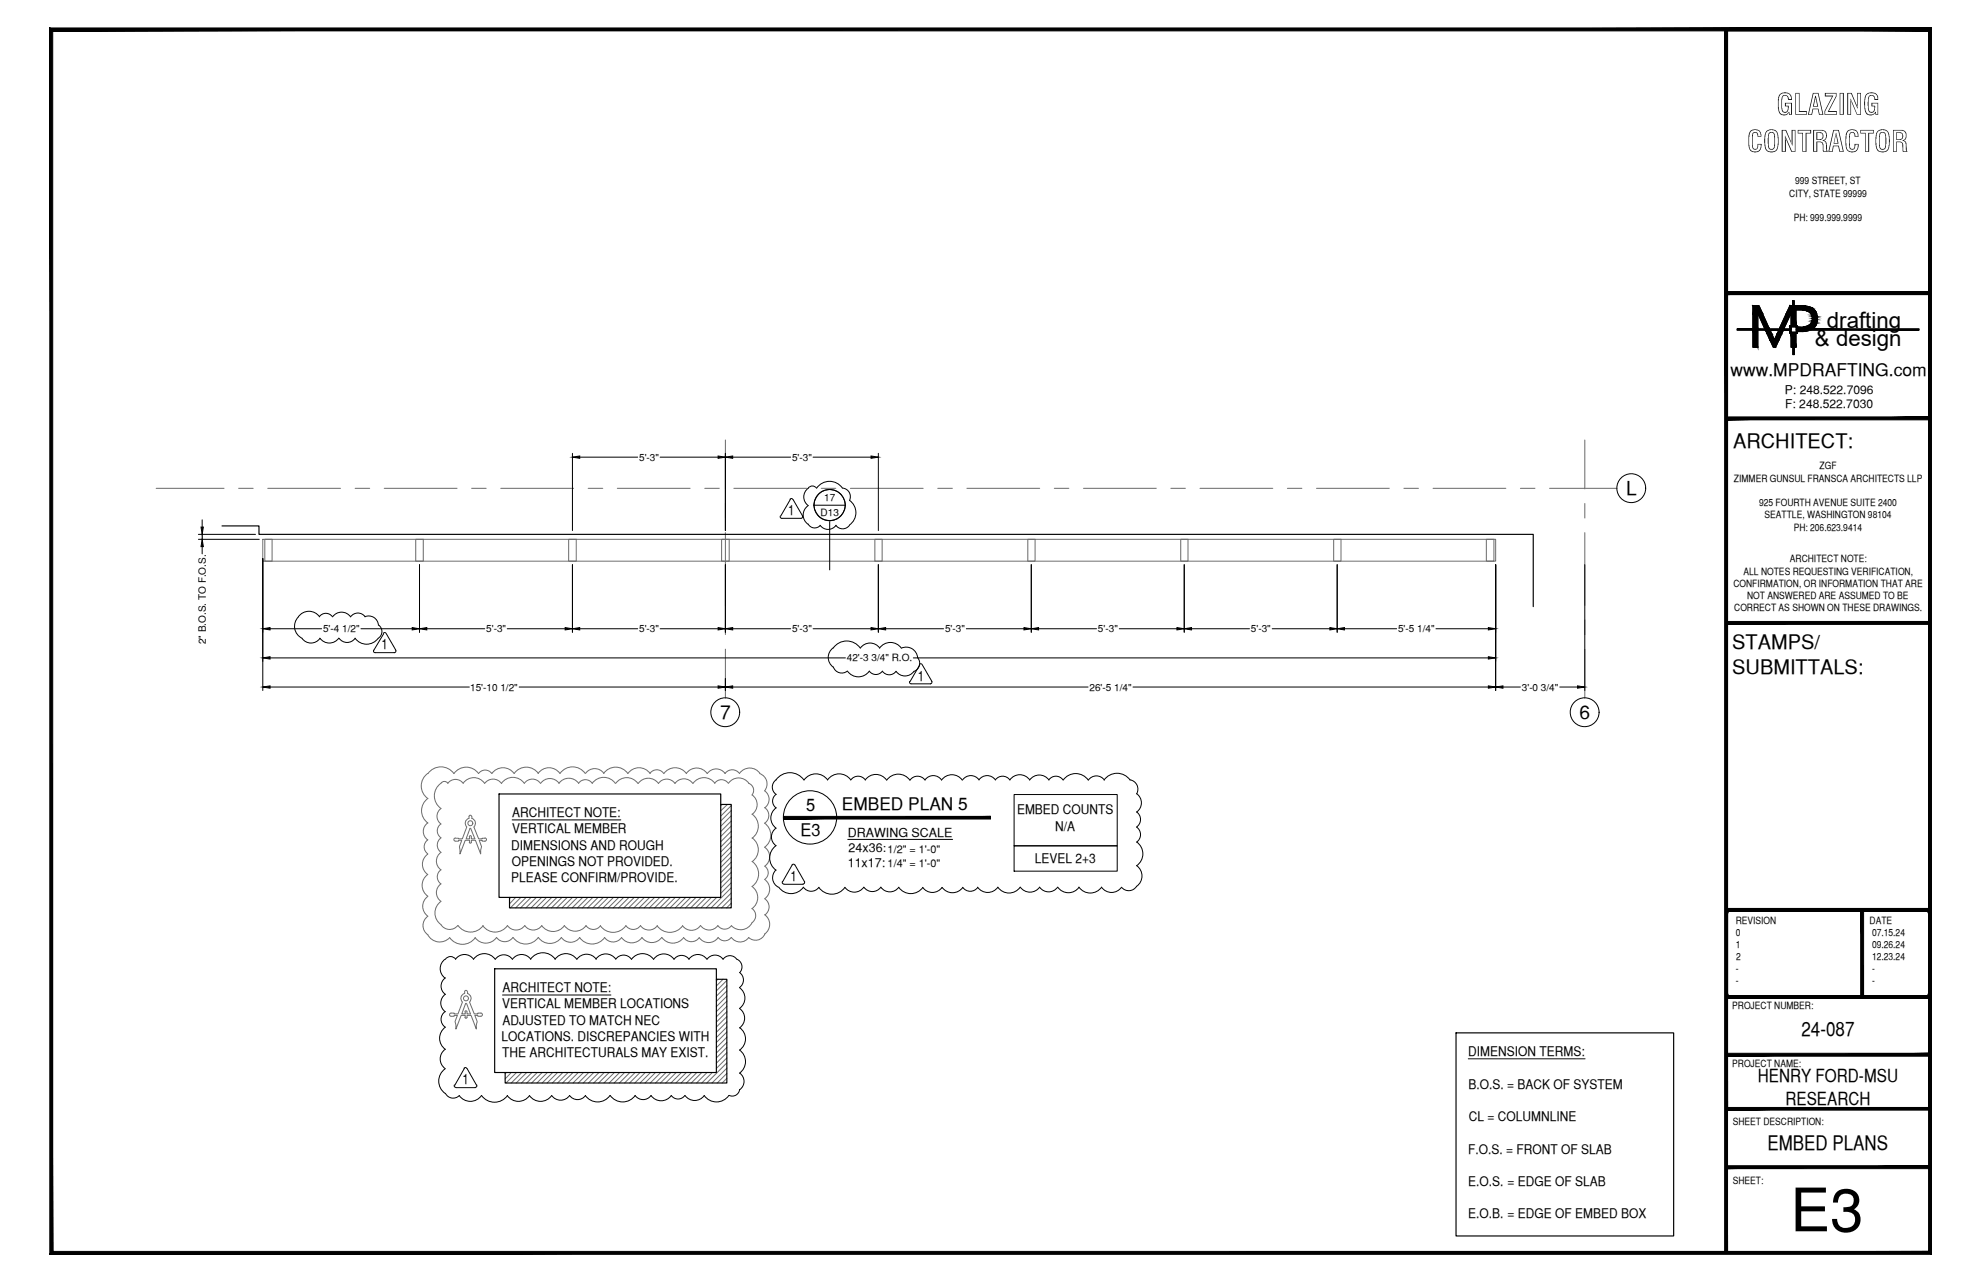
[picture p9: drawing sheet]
<svg xmlns="http://www.w3.org/2000/svg" width="432mm" height="279mm" viewBox="0 0 432 279" stroke-linecap="round" stroke-linejoin="round" font-family="sans-serif">
<defs><g id="words">
<text font-size="13.1" x="390.2" y="268.4">E3</text>
<g font-size="6.3">
<text x="387.2" y="25">GLAZING</text>
<text x="380.8" y="33.1">CONTRACTOR</text>
</g>
<g font-size="4.9">
<text x="398.2" y="71.5">drafting</text>
<text x="395.6" y="75.5">&amp; design</text>
</g>
<g font-size="4.4">
<text x="377.8" y="97.5">ARCHITECT:</text>
<text x="377.6" y="141.5">STAMPS/</text>
<text x="377.6" y="146.9">SUBMITTALS:</text>
<text x="392.7" y="225.8">24-087</text>
<text x="385.3" y="250.7">EMBED PLANS</text>
</g>
<g font-size="4.2">
<text x="354.5" y="107.9">L</text>
<text x="157" y="156.7">7</text>
<text x="344.3" y="156.7">6</text>
</g>
<g font-size="3.9">
<text x="383.2" y="235.9">HENRY FORD-MSU</text>
<text x="389.2" y="240.7">RESEARCH</text>
</g>
<g font-size="3.8">
<text x="377.2" y="82">www.MPDRAFTING.com</text>
<text x="175.7" y="176.8">5</text>
<text x="183.5" y="176.6">EMBED PLAN 5</text>
<text x="174.5" y="182.1">E3</text>
</g>
<g font-size="3.1">
<text x="171.8" y="112.3">1</text>
<text x="83.2" y="141.5">1</text>
<text x="200" y="148.3">1</text>
<text x="172.3" y="192">1</text>
<text x="100.8" y="236.3">1</text>
</g>
<g font-size="2.9">
<text x="111.6" y="178.1">ARCHITECT NOTE:</text>
<text x="221.7" y="177.5">EMBED COUNTS</text>
<text x="111.4" y="185.2">DIMENSIONS AND ROUGH</text>
<text x="111.6" y="181.6">VERTICAL MEMBER</text>
<text x="230" y="181">N/A</text>
<text x="111.6" y="188.7">OPENINGS NOT PROVIDED.</text>
<text x="225.6" y="188.2">LEVEL 2+3</text>
<text x="111.4" y="192.3">PLEASE CONFIRM/PROVIDE.</text>
<text x="109.5" y="219.8">VERTICAL MEMBER LOCATIONS</text>
<text x="109.5" y="216.2">ARCHITECT NOTE:</text>
<text x="109.3" y="226.9">LOCATIONS. DISCREPANCIES WITH</text>
<text x="109.5" y="223.3">ADJUSTED TO MATCH NEC</text>
<text x="109.5" y="230.4">THE ARCHITECTURALS MAY EXIST.</text>
<text x="320" y="230.1">DIMENSION TERMS:</text>
<text x="320.1" y="237.2">B.O.S. = BACK OF SYSTEM</text>
<text x="320.2" y="244.3">CL = COLUMNLINE</text>
<text x="320" y="251.4">F.O.S. = FRONT OF SLAB</text>
<text x="320" y="258.5">E.O.S. = EDGE OF SLAB</text>
<text x="320" y="265.6">E.O.B. = EDGE OF EMBED BOX</text>
</g>
<g font-size="2.7">
<text x="184.8" y="182.4">DRAWING SCALE</text>
<text x="185" y="185.7">24x36:</text>
<text x="184.8" y="189">11x17:</text>
</g>
<g font-size="2.6">
<text x="389.1" y="85.8">P: 248.522.7096</text>
<text x="389.1" y="89">F: 248.522.7030</text>
</g>
<g font-size="2.4">
<text x="193.5" y="185.8">1/2&quot; = 1'-0&quot;</text>
<text x="193.5" y="189">1/4&quot; = 1'-0&quot;</text>
</g>
<g font-size="2.2">
<text x="391.3" y="40.2">999 STREET, ST</text>
<text x="390" y="42.9">CITY, STATE 99999</text>
<text x="391" y="48.2">PH: 999.999.9999</text>
<text x="139.3" y="100.4">5'-3&quot;</text>
<text x="172.7" y="100.4">5'-3&quot;</text>
<text x="378" y="105">ZIMMER GUNSUL FRANSCA ARCHITECTS LLP</text>
<text x="396.6" y="102.3">ZGF</text>
<text x="178.9" y="112.5">D13</text>
<text x="179.6" y="109.1">17</text>
<text x="383.4" y="110.3">925 FOURTH AVENUE SUITE 2400</text>
<text x="384.6" y="113">SEATTLE, WASHINGTON 98104</text>
<text x="391" y="115.6">PH: 206.623.9414</text>
<text x="380" y="125.2">ALL NOTES REQUESTING VERIFICATION,</text>
<text x="390.1" y="122.6">ARCHITECT NOTE:</text>
<text x="377.8" y="127.9">CONFIRMATION, OR INFORMATION THAT ARE</text>
<text x="380.8" y="130.6">NOT ANSWERED ARE ASSUMED TO BE</text>
<text x="70.4" y="137.8">5'-4 1/2&quot;</text>
<text x="106" y="137.8">5'-3&quot;</text>
<text x="139.3" y="137.8">5'-3&quot;</text>
<text x="172.7" y="137.8">5'-3&quot;</text>
<text x="206" y="137.8">5'-3&quot;</text>
<text x="239.3" y="137.8">5'-3&quot;</text>
<text x="272.7" y="137.8">5'-3&quot;</text>
<text x="304.7" y="137.8">5'-5 1/4&quot;</text>
<text x="378" y="133.2">CORRECT AS SHOWN ON THESE DRAWINGS.</text>
<text x="44.8" y="140.4" transform="rotate(-90 44.8 140.4)">2&quot; B.O.S. TO F.O.S.</text>
<text x="184.6" y="144.1">42'-3 3/4&quot; R.O.</text>
<text x="102.5" y="150.5">15'-10 1/2&quot;</text>
<text x="237.5" y="150.5">26'-5 1/4&quot;</text>
<text x="331.7" y="150.5">3'-0 3/4&quot;</text>
<text x="378.3" y="201.3">REVISION</text>
<text x="378.4" y="204">0</text>
<text x="407.5" y="201.3">DATE</text>
<text x="408" y="204">07.15.24</text>
<text x="378.3" y="206.6">1</text>
<text x="378.5" y="209.2">2</text>
<text x="408" y="206.6">09.26.24</text>
<text x="408" y="209.2">12.23.24</text>
<text x="378.4" y="211.9">-</text>
<text x="378.4" y="214.5">-</text>
<text x="408" y="211.9">-</text>
<text x="408" y="214.5">-</text>
<text x="377.6" y="219.9">PROJECT NUMBER:</text>
<text x="377.6" y="232.5">PROJECT NAME:</text>
<text x="377.7" y="245.2">SHEET DESCRIPTION:</text>
<text x="377.7" y="257.9">SHEET:</text>
</g>
</g></defs>
<!-- layer: NOTES -->
<path d="M111.6 178.7h23.7M221 173.2h22.5v11.1h-22.5zM221 184.3h22.5v5.6h-22.5zM109.5 216.9h23.7M320 230.8h25.5" fill="none" stroke="#000" stroke-width=".22"/>
<!-- layer: HEAVY_2 -->
<path d="M48.4 114.6h8.1v1.9h277.7v15.7M108.8 173h48.3v22.6h-48.3zM157.1 175.3h2.3v22.6h-48.3v-2.3M107.8 211.1h48.3v22.6h-48.3zM156.1 213.4h2.3v22.6h-48.3v-2.3M317.4 225.1h47.4v44.3h-47.4z" fill="none" stroke="#000" stroke-width=".25"/>
<!-- layer: SYMBOLS -->
<path d="M170.8 177.9v.6l45.1-.6zM170.8 178.5l45.1-.6v.6z" fill="#000" stroke="#000" stroke-width=".22"/>
<g fill="none" stroke="#000" stroke-width=".22">
<path d="M177.4 110.1h6.9M180.8 113.5v10.7"/>
<circle cx="180.8" cy="110.1" r="3.4"/>
<circle cx="176.6" cy="178.1" r="5.8"/>
</g>
<!-- layer: MEDIUM_2 -->
<path d="M184.8 182.9h22.8" fill="none" stroke="#000" stroke-width=".22"/>
<!-- layer: LIGHT_1 -->
<g fill="none" stroke="#6c6c6c" stroke-width=".22">
<path d="M102.8 178l-.1-.3h-.3l-.2 .7a1.09 1.09 0 0 0-.5 1.8M102.8 178.4a1.11 1.11 0 0 1 .5 1.8M102.9 178v.4M157.4 175.3l-.3 .3M158.6 175.3l-1.5 1.4M159.4 175.6l-2.3 2.3M159.4 176.7l-2.3 2.2M159.4 177.8l-2.3 2.3M159.4 178.9l-2.3 2.3M99.3 182.6a.35 .35 0 0 0-.4 .4 .35 .35 0 0 0 .4 .3M99.3 183.3l1.3-.2-.5 1.4 .2 1.6 1.1-3h1v.5M101.7 180.3l-.9 2.5-1.5-.1"/>
<path d="M102.3 182.3l.2-.2 .2 .2M102.3 183.5l.2 .3 .2-.3M102.4 180.5h.2M102.4 180.6l-.8 2.2h.8v-.4M102.6 180.6l.9 2.2h-.8v-.4M103.3 180.3l1 2.5 1.4-.1M105.7 182.6a.35 .35 0 0 1 .3 .4 .35 .35 0 0 1-.3 .3l-1.2-.2 .5 1.4-.2 1.6-1.2-3h-.9v.5M111.3 195.6l-.2 .2M112.4 195.6l-1.3 1.4M113.5 195.6l-2.2 2.3M114.7 195.6l-2.3 2.3M115.8 195.6l-2.3 2.3"/>
<path d="M116.9 195.6l-2.3 2.3M118 195.6l-2.2 2.3M119.1 195.6l-2.3 2.3M120.3 195.6l-2.3 2.3M121.4 195.6l-2.3 2.3M122.5 195.6l-2.3 2.3M123.6 195.6l-2.3 2.3M124.8 195.6l-2.3 2.3M125.9 195.6l-2.3 2.3M127 195.6l-2.3 2.3M128.1 195.6l-2.2 2.3M129.2 195.6l-2.3 2.3"/>
<path d="M130.4 195.6l-2.3 2.3M131.5 195.6l-2.3 2.3M132.6 195.6l-2.3 2.3M133.7 195.6l-2.3 2.3M134.9 195.6l-2.3 2.3M136 195.6l-2.3 2.3M137.1 195.6l-2.3 2.3M138.2 195.6l-2.2 2.3M139.3 195.6l-2.3 2.3M140.5 195.6l-2.3 2.3M141.6 195.6l-2.3 2.3M142.7 195.6l-2.3 2.3"/>
<path d="M143.8 195.6l-2.3 2.3M145 195.6l-2.3 2.3M146.1 195.6l-2.3 2.3M147.2 195.6l-2.3 2.3M148.3 195.6l-2.3 2.3M149.5 195.6l-2.3 2.3M150.6 195.6l-2.3 2.3M151.7 195.6l-2.3 2.3M152.8 195.6l-2.2 2.3M153.9 195.6l-2.3 2.3M155.1 195.6l-2.3 2.3M156.2 195.6l-2.3 2.3"/>
<path d="M159.4 180l-2.3 2.3M159.4 181.2l-2.3 2.3M159.4 182.3l-2.3 2.3M159.4 183.4l-2.3 2.3M159.4 184.5l-2.3 2.3M159.4 185.7l-2.3 2.3M159.4 186.8l-2.3 2.2M159.4 187.9l-2.3 2.3M159.4 189l-2.3 2.3M159.4 190.1l-2.3 2.3M159.4 191.3l-2.3 2.2M159.4 192.4l-2.3 2.3"/>
<path d="M159.4 193.5l-4.4 4.4M159.4 194.6l-3.3 3.3M159.4 195.8l-2.1 2.1M159.4 196.8l-1 1.1M100.8 218.4l-1 2.6-1.4-.2M101.3 216.5a1.11 1.11 0 0 0-.5 1.9M101.3 216.2v.3M101.3 216.1l.3-.3 .3 .3M101.5 218.7h.2M101.5 218.8l-.9 2.2h.8v-.5M101.7 218.8l.9 2.2h-.8v-.5M101.9 216.5a1.11 1.11 0 0 1 .4 1.9"/>
<path d="M101.9 216.2v.3M102.4 218.4l1 2.6 1.4-.2M156.5 213.4l-.4 .3M157.6 213.4l-1.5 1.5M158.4 213.7l-2.3 2.3M158.4 214.8l-2.3 2.3M158.4 216l-2.3 2.2M158.4 217.1l-2.3 2.3M158.4 218.2l-2.3 2.3M158.4 219.3l-2.3 2.3M98.3 220.8a.35 .35 0 0 0-.3 .3 .35 .35 0 0 0 .3 .4M98.4 221.5l1.3-.2-.5 1.3 .2 1.7 1.1-3h.9v.4"/>
<path d="M101.3 220.5l.3-.2 .2 .2M104.8 220.8a.35 .35 0 0 1 .4 .3 .35 .35 0 0 1-.4 .4M104.8 221.5l-1.3-.2 .5 1.3-.2 1.7-1.1-3h-.9v.4l-.2 .2-.3-.2M110.4 233.7l-.3 .3M111.4 233.7l-1.3 1.4M112.6 233.7l-2.3 2.3M113.7 233.7l-2.3 2.3M114.8 233.7l-2.3 2.3M116 233.7l-2.3 2.3M117.1 233.7l-2.3 2.3M118.2 233.7l-2.3 2.3M119.3 233.7l-2.3 2.3"/>
<path d="M120.5 233.7l-2.3 2.3M121.5 233.7l-2.2 2.3M122.7 233.7l-2.3 2.3M123.8 233.7l-2.3 2.3M124.9 233.7l-2.3 2.3M126 233.7l-2.2 2.3M127.2 233.7l-2.3 2.3M128.3 233.7l-2.3 2.3M129.4 233.7l-2.3 2.3M130.6 233.7l-2.3 2.3M131.7 233.7l-2.3 2.3M132.8 233.7l-2.3 2.3"/>
<path d="M133.9 233.7l-2.3 2.3M135.1 233.7l-2.3 2.3M136.1 233.7l-2.2 2.3M137.3 233.7l-2.3 2.3M138.4 233.7l-2.3 2.3M139.5 233.7l-2.3 2.3M140.7 233.7l-2.3 2.3M141.8 233.7l-2.3 2.3M142.9 233.7l-2.3 2.3M144 233.7l-2.3 2.3M145.2 233.7l-2.3 2.3M146.2 233.7l-2.2 2.3"/>
<path d="M147.4 233.7l-2.3 2.3M148.5 233.7l-2.3 2.3M149.6 233.7l-2.3 2.3M150.7 233.7l-2.2 2.3M151.9 233.7l-2.3 2.3M153 233.7l-2.3 2.3M154.1 233.7l-2.3 2.3M155.3 233.7l-2.3 2.3M158.4 220.5l-2.3 2.3M158.4 221.6l-2.3 2.2M158.4 222.7l-2.3 2.3M158.4 223.8l-2.3 2.3"/>
<path d="M158.4 224.9l-2.3 2.3M158.4 226.1l-2.3 2.2M158.4 227.2l-2.3 2.3M158.4 228.3l-2.3 2.3M158.4 229.4l-2.3 2.3M158.4 230.6l-2.3 2.3M158.4 231.6l-4.3 4.4M158.4 232.8l-3.2 3.2M158.4 233.9l-2.1 2.1M158.4 235l-1 1"/>
<circle cx="102.5" cy="179.4" r=".54"/>
<circle cx="101.6" cy="217.6" r=".54"/>
</g>
<!-- layer: SURROUNDING CONDITIONS -->
<g fill="none" stroke="#6c6c6c" stroke-width=".22">
<path d="M57.3 117.5h268.7v4.8h-268.7zM57.7 117.5h1.6v4.8h-1.6zM90.6 117.5h1.7v4.8h-1.7zM124 117.5h1.6v4.8h-1.6zM157.3 117.5h1.6v4.8h-1.6zM190.7 117.5h1.6v4.8h-1.6zM224 117.5h1.6v4.8h-1.6zM257.4 117.5h1.6v4.8h-1.6zM290.7 117.5h1.6v4.8h-1.6zM324 117.5h1.6v4.8h-1.6zM93.2 179.4a2.25 2.25 0 0 0 0 3.6 1.88 1.88 0 0 0 .1 3.1M93.2 168.6a3.3 3.3 0 0 0 0 5.4"/>
<path d="M93.3 174a3.3 3.3 0 0 0 0 5.4M96.1 179.6a1.81 1.81 0 0 0 0 3M96.1 176.2a2.06 2.06 0 0 0 0 3.4M101 170.7a2.83 2.83 0 0 1 4.6 0M101 170.7a2.06 2.06 0 0 0-3.4 0 .87 .87 0 0 0-1.5 0 3.3 3.3 0 0 0 0 5.5M104.3 168.6a3.3 3.3 0 0 0-5.3 0 3.5 3.5 0 0 0-5.7 0M104.3 168.6a1.77 1.77 0 0 1 2.9 0 2.95 2.95 0 0 1 4.9 0M105.6 170.8a2.25 2.25 0 0 1 3.7 0M109.3 170.7a3 3 0 0 1 5 0M114.3 170.7a2.13 2.13 0 0 1 3.5 0M117.9 170.7a2.4 2.4 0 0 1 3.9 0 2.64 2.64 0 0 1 4.3 0M122 168.6a2.89 2.89 0 0 0-4.7 0 3.2 3.2 0 0 0-5.2 0"/>
<path d="M122.1 168.6a3.3 3.3 0 0 1 5.4 0M126.1 170.7a1.81 1.81 0 0 1 3 0M127.6 168.6a2.44 2.44 0 0 1 4 0M129.1 170.7a3.1 3.1 0 0 1 5 0M131.6 168.6a3.2 3.2 0 0 1 5.2 0M134.2 170.7a2.95 2.95 0 0 1 4.8 0M136.9 168.6a2.95 2.95 0 0 1 4.8 0M139.1 170.8a2.7 2.7 0 0 1 4.4 0M141.7 168.5a1.81 1.81 0 0 1 2.9 0M143.5 170.7a2.18 2.18 0 0 1 3.6 .1 2.38 2.38 0 0 1 3.9 0M144.7 168.6a3 3 0 0 1 4.9 0M149.6 168.6a2.76 2.76 0 0 1 4.5 0"/>
<path d="M151.1 170.7a2.89 2.89 0 0 1 4.7 0M154.2 168.6a2.38 2.38 0 0 1 3.9 0M155.8 170.7a1.81 1.81 0 0 1 2.9 0M158 168.6a1.94 1.94 0 0 1 3.2 0M158.8 170.7a2.7 2.7 0 0 1 4.4 0M161.2 168.5a2.7 2.7 0 0 1 4.4 0M163.2 170.7a1.62 1.62 0 0 1 .7 2.6M163.9 177.4a3.2 3.2 0 0 1 0 5.3M163.9 173.2a2.57 2.57 0 0 1 0 4.3M165.6 168.6a2.41 2.41 0 0 1 1.1 3.8 2.25 2.25 0 0 1 0 3.7M166.7 179.4a3.2 3.2 0 0 1 0 5.2M166.7 176a2.06 2.06 0 0 1 0 3.4"/>
<path d="M93.2 186.2a2.7 2.7 0 0 0 0 4.4 2.9 2.9 0 0 0 0 4.7M93.2 199.7a2.44 2.44 0 0 0 0 4 2.94 2.94 0 0 0 4.8 .6 3.4 3.4 0 0 0 5.6 .1 2.82 2.82 0 0 0 4.6-.1M93.3 195.4a2.64 2.64 0 0 0 0 4.3M96.1 182.6a1.94 1.94 0 0 0 0 3.2 2.31 2.31 0 0 0 0 3.8 1.87 1.87 0 0 0 0 3 2.31 2.31 0 0 0 0 3.8 3.1 3.1 0 0 0 0 5.1 2.23 2.23 0 0 0 3.7 .2M163.9 187.7a3.3 3.3 0 0 1 0 5.5 2.95 2.95 0 0 1 0 4.8 1.87 1.87 0 0 1 0 3.1M164 182.6a3.1 3.1 0 0 1 0 5.2M166.7 199.3a2.57 2.57 0 0 1 0 4.3M166.7 184.7a2.52 2.52 0 0 1 0 4.1 1.74 1.74 0 0 1 0 2.9 2.57 2.57 0 0 1 0 4.2M166.7 195.9a2.13 2.13 0 0 1 0 3.5M99.9 201.7a3.3 3.3 0 0 0 5.4 0M105.2 201.7a3.3 3.3 0 0 0 5.4 0M108.2 204.3a2.19 2.19 0 0 0 3.6 0"/>
<path d="M110.6 201.7a2.32 2.32 0 0 0 3.8 0M122.4 204.3a2.44 2.44 0 0 0 4 0M122.4 204.3a3.1 3.1 0 0 1-5.1 0 3.3 3.3 0 0 1-5.4 0M123 201.7a2.89 2.89 0 0 0 4.7 0 1.91 1.91 0 0 0 3.2 0M123 201.7a3 3 0 0 1-4.9 0 2.25 2.25 0 0 1-3.7 0M126.3 204.3a3.3 3.3 0 0 0 5.5 0M130.9 201.8a3.4 3.4 0 0 0 5.5 0M131.8 204.3a2.25 2.25 0 0 0 3.7 0 2.7 2.7 0 0 0 4.4 0M139.9 204.3a2.64 2.64 0 0 0 4.3 0M143.2 201.8a3.4 3.4 0 0 0 5.6 0M143.3 201.7a2.26 2.26 0 0 1-3.7 0 1.94 1.94 0 0 1-3.2 0M144.3 204.3a2.89 2.89 0 0 0 4.7 0"/>
<path d="M148.8 201.7a2.38 2.38 0 0 0 3.9 0M149 204.4a2.06 2.06 0 0 0 3.4 0 2.51 2.51 0 0 0 4.1 0M152.7 201.7a2.32 2.32 0 0 0 3.8 0M156.5 204.3a1.75 1.75 0 0 0 2.9 0M159.4 204.3a2.32 2.32 0 0 0 3.8 0M163.9 201.1a2.74 2.74 0 0 1-4.5 .6 1.81 1.81 0 0 1-2.9 0M166.7 203.5a2.19 2.19 0 0 1-3.5 .8"/>
</g>
<!-- layer: GRID LINES -->
<g fill="none" stroke="#6c6c6c" stroke-width=".22">
<path d="M158.1 95.9v10.7M345.4 95.9v10.7M34 106.4h14.8M52 106.4h3.2M58.4 106.4h15.8M77.4 106.4h3.2M83.8 106.4h15.8M102.8 106.4h3.2M109.2 106.4h15.8M128.2 106.4h3.2M134.6 106.4h15.8M153.6 106.4h3.2"/>
<path d="M158.1 109.7v3.2M158.1 116.1v15.9M160 106.4h15.8M179 106.4h3.2M185.4 106.4h15.8M204.4 106.4h3.2M210.8 106.4h15.8M229.8 106.4h3.2M236.2 106.4h15.8M255.2 106.4h3.2M261.6 106.4h15.8M280.6 106.4h3.2"/>
<path d="M287 106.4h15.8M306 106.4h3.2M312.4 106.4h15.8M331.4 106.4h3.2M337.8 106.4h14.7M345.4 109.7v3.2M345.4 116.1v15.9M158.1 135.1v3.2M345.4 135.1v3.2M158.1 141.5v10.6M345.4 141.5v10.6"/>
</g>
<!-- layer: DIM -->
<g fill="none" stroke="#000" stroke-width=".22">
<path d="M124.8 98.8v16.8M126.4 99.6h12.6M143.9 99.6h12.6M158.1 98.8v16.8M159.7 99.6h12.6M177.2 99.6h12.7M191.5 98.8v16.8M43.2 117.5h13.3M43.2 116.5h12.5M44.1 113.3v1.6M44.1 116.5v1M44.1 119.1v1.6"/>
<path d="M57.3 121.7v28.8M58.9 137h11.2M78.7 137h11.2M91.4 123.1v14.7M93 137h12.7M110.6 137h12.6M124.8 123.1v14.7M126.4 137h12.6M143.9 137h12.6M158.1 123.1v14.7M159.7 137h12.6M177.2 137h12.7"/>
<path d="M191.5 123.1v14.7M193 137h12.7M210.6 137h12.6M224.8 123.1v14.7M226.4 137h12.6M244 137h12.5M258.1 123.1v14.7M259.7 137h12.7M277.3 137h12.6M291.5 123.1v14.7M293.1 137h11.3M313 137h11.4"/>
<path d="M326 123.1v27.4M345.4 123.1v27.4M58.9 143.4h125.4M58.9 149.7h43.4M113.2 149.7h43.3M158.1 147.9v2.6M159.7 149.7h77.5M199.1 143.4h125.3M247 149.7h77.4M327.6 149.7h3.8M340 149.7h3.9"/>
</g>
<g fill="#000" stroke="#000" stroke-width=".22">
<path d="M124.8 99.6l1.6-.2v.5zM156.5 99.4l1.6 .2-1.6 .3zM158.1 99.6l1.6-.2v.5zM189.9 99.4l1.6 .2-1.6 .3zM43.8 114.9h.5l-.2 1.6zM44.1 117.5l.2 1.6h-.5zM57.3 137l1.6-.2v.5zM89.9 136.8l1.5 .2-1.5 .3zM91.4 137l1.6-.2v.5zM123.2 136.8l1.6 .2-1.6 .3zM124.8 137l1.6-.2v.5zM156.5 136.8l1.6 .2-1.6 .3z"/>
<path d="M158.1 137l1.6-.2v.5zM189.9 136.8l1.6 .2-1.6 .3zM191.5 137l1.5-.2v.5zM223.2 136.8l1.6 .2-1.6 .3zM224.8 137l1.6-.2v.5zM256.5 136.8l1.6 .2-1.6 .3zM258.1 137l1.6-.2v.5zM289.9 136.8l1.6 .2-1.6 .3zM291.5 137l1.6-.2v.5zM324.4 136.8l1.6 .2-1.6 .3zM57.3 143.4l1.6-.3v.5zM57.3 149.7l1.6-.2v.5z"/>
<path d="M156.5 149.5l1.6 .2-1.6 .3zM158.1 149.7l1.6-.2v.5zM324.4 143.1l1.6 .3-1.6 .2zM324.4 149.5l1.6 .2-1.6 .3zM326 149.7l1.6-.2v.5zM343.9 149.5l1.5 .2-1.5 .3z"/>
</g>
<!-- layer: GRID LINES -->
<g fill="none" stroke="#000" stroke-width=".22">
<circle cx="355.6" cy="106.4" r="3.1"/>
<circle cx="158.1" cy="155.2" r="3.1"/>
<circle cx="345.4" cy="155.2" r="3.1"/>
</g>
<!-- layer: SYMBOLS -->
<path d="M180.8 106.7l.9 .1" fill="none" stroke="#fff" stroke-width=".22"/>
<path d="M179.1 113l1.7 .5zM179.1 113l2.6 .3-.9 .2zM178.4 112.5l.7 .5 2.6 .3zM178.4 112.5l4.2 .5-.9 .3zM177.9 111.8l.5 .7 4.2 .5zM177.9 111.8l5.4 .7-.7 .5zM177.5 110.9l.4 .9 5.4 .7zM177.5 110.9l6.3 .9-.5 .7zM177.4 110.1l.1 .8 6.3 .9zM177.4 110.1l6.7 .8-.3 .9zM177.5 109.2l-.1 .9 6.7 .8zM177.5 109.2l6.8 .9-.2 .8zM177.9 108.4l-.4 .8 6.8 .9zM177.9 108.4l6.2 .8 .2 .9zM178.4 107.7l-.5 .7 6.2 .8zM178.4 107.7l5.4 .7 .3 .8zM178.4 107.7l5.4 .7-4.7-1.3zM179.1 107.1l4.2 .6 .5 .7zM179.1 107.1l4.2 .6-3.3-.9zM180 106.8l2.6 .3 .7 .6zM180 106.8l2.6 .3-1.8-.4zM180.8 106.7l1.8 .4z" fill="#fff" stroke="#fff" stroke-width=".22"/>
<!-- layer: 1ST REVISIONS -->
<g fill="none" stroke="#000" stroke-width=".22">
<path d="M170.1 112.4a.35 .35 0 0 0 .3 .6M170.4 113h4.2M172.2 108.8a.35 .35 0 0 1 .6 0M172.3 108.8l-2.1 3.7M172.8 108.8l2.1 3.7M174.9 112.4a.35 .35 0 0 1-.3 .6M176.1 110.2a2.44 2.44 0 0 0 0 4M176.2 114.2a1.62 1.62 0 0 0 2.6 .3M176.2 106.4a1.11 1.11 0 0 1 1.8 0M176.2 106.4a2.32 2.32 0 0 0 0 3.8M178 106.4a3.4 3.4 0 0 1 5.6 0M183.6 106.4a1.87 1.87 0 0 1 1.6 2.6"/>
<path d="M185.2 114.5a1.76 1.76 0 0 1-3 0 2.13 2.13 0 0 1-3.4 0M185.2 109a3.3 3.3 0 0 1 0 5.4M65 134.4a2.83 2.83 0 0 1 4.7 0M65 134.5a2.89 2.89 0 0 0 .9 4.6M65.8 139.1a2.38 2.38 0 0 0 3.9 0M69.6 134.4a1.75 1.75 0 0 1 2.9 0M69.7 139.1a2.51 2.51 0 0 0 4.1 0M72.5 134.4a2.4 2.4 0 0 1 3.9 0 1.94 1.94 0 0 1 3.2 0M73.9 139.1a2.13 2.13 0 0 0 3.5 0M77.4 139.1a3.1 3.1 0 0 0 5 0M79.5 134.4a2.13 2.13 0 0 1 3 1.8M82.5 136.2a1.75 1.75 0 0 1 0 2.9"/>
<path d="M83.5 138a.35 .35 0 0 1 .7 0M83.6 138.1l-2.1 3.6a.35 .35 0 0 0 .3 .5M84.2 138.1l2.1 3.6M81.8 142.2h4.2M86.2 141.7a.35 .35 0 0 1-.3 .5M181.6 141.2a3.6 3.6 0 0 1 5.9 0 2.57 2.57 0 0 1 4.2 0M181.6 141.2a2.54 2.54 0 0 0 0 4.2 1.94 1.94 0 0 0 3.1 .9M191.7 141.2a2.89 2.89 0 0 1 4.8 0M192.3 146.3a1.77 1.77 0 0 1-2.8 0 2.89 2.89 0 0 1-4.8 0M192.4 146.3a1.81 1.81 0 0 0 2.9 0 2.37 2.37 0 0 0 3.9 0M196.5 141.3a2.51 2.51 0 0 1 3.5 2.1M198.3 148.5a.35 .35 0 0 0 .3 .5"/>
<path d="M198.6 149h4.2M200 143.3a1.87 1.87 0 0 1-.7 3M200.4 144.8a.35 .35 0 0 1 .6 0M200.5 144.9l-2.1 3.6M201 144.9l2.1 3.6M203.1 148.5a.35 .35 0 0 1-.3 .5M169.2 176.1a2.7 2.7 0 0 0 0 4.4 2.31 2.31 0 0 0-.1 3.8 3.3 3.3 0 0 0 .1 5.4 2.25 2.25 0 0 0 .5 3.7M169.2 173.1a1.81 1.81 0 0 0 0 3M175.2 170a3.8 3.8 0 0 0-6.3 .2 1.94 1.94 0 0 0 .3 2.9M175.3 170a3.1 3.1 0 0 1 5.1 0M180.4 170a3.1 3.1 0 0 1 5.1 0 1.91 1.91 0 0 1 3.1 0 2.83 2.83 0 0 1 4.6 0M193.3 170a3.1 3.1 0 0 1 5 0"/>
<path d="M198.4 170a2 2 0 0 1 3.2 0M201.6 170a2.19 2.19 0 0 1 3.6 0M205.2 170a2.76 2.76 0 0 1 4.5 0M209.8 170a2.16 2.16 0 0 1 3.6 0 2.19 2.19 0 0 1 3.6 0M224.4 170a2.57 2.57 0 0 1 4.2 0M224.4 170a2.64 2.64 0 0 0-4.3 0 1.95 1.95 0 0 0-3.2 0M228.6 170a1.87 1.87 0 0 1 3.1 0M231.7 170a3.3 3.3 0 0 1 5.5 0M237.2 170a2.13 2.13 0 0 1 3.5 0M240.7 170a3.5 3.5 0 0 1 5.6 0M246.3 170a2.06 2.06 0 0 1 1.5 3M247.7 177a2 2 0 0 1 0 3.2"/>
<path d="M247.8 173a2.44 2.44 0 0 1 0 4M169.8 193.4a3.3 3.3 0 0 0 5.3 0 2.07 2.07 0 0 0 3.4 0M170.5 192.1a.35 .35 0 0 0 .3 .6M170.9 192.7h4.2M172.6 188.5a.35 .35 0 0 1 .6 0M172.7 188.5l-2.1 3.7M173.3 188.5l2.1 3.7M175.3 192.1a.35 .35 0 0 1-.3 .6M188.3 193.4a2.54 2.54 0 0 1-4.1 0 3.5 3.5 0 0 1-5.7 0M188.3 193.3a2.25 2.25 0 0 0 3.7 0M192 193.4a2.38 2.38 0 0 0 3.9 0M195.9 193.4a3.2 3.2 0 0 0 5.3 0 2.53 2.53 0 0 0 4.1 0 2.79 2.79 0 0 0 4.6 0 1.97 1.97 0 0 0 3.2 0"/>
<path d="M213.1 193.3a2.7 2.7 0 0 0 4.4 0M217.5 193.4a2.95 2.95 0 0 0 4.9 0M222.4 193.3a2.57 2.57 0 0 0 4.2 0 2.38 2.38 0 0 0 3.9 .1M240.1 193.3a3 3 0 0 1-4.9 .1 2.83 2.83 0 0 1-4.6 0M247.7 188.7a2.74 2.74 0 0 1 0 4.5 2.03 2.03 0 0 1-3.3 .2 2.64 2.64 0 0 1-4.3 0M247.7 180.3a2 2 0 0 1 0 3.2M247.8 183.5a3.1 3.1 0 0 1 0 5.2M97 209.1a2.51 2.51 0 0 0 0 4.1M97.1 213.1a2.19 2.19 0 0 0 0 3.6 2.3 2.3 0 0 0 0 3.8M97.1 209.1a1.37 1.37 0 0 1 2.2 0M99.3 209a2.38 2.38 0 0 1 3.9 0M103.2 209.1a2.89 2.89 0 0 1 4.7 0"/>
<path d="M108 209.1a2.25 2.25 0 0 1 3.7 0M111.7 209.1a2.44 2.44 0 0 1 4 0M115.7 209a3.3 3.3 0 0 1 5.3 0M121 209.1a2.89 2.89 0 0 1 4.7 0M125.8 209.1a2.57 2.57 0 0 1 4.2 0M129.9 209a2.65 2.65 0 0 1 4.3 0 2.06 2.06 0 0 1 3.4 0M137.6 209.1a2.95 2.95 0 0 1 4.9 0M142.5 209a2.7 2.7 0 0 1 4.4 0M146.9 209.1a2 2 0 0 1 3.3 0M150.2 209a2.38 2.38 0 0 1 3.9 0M160.6 209.1a1.81 1.81 0 0 0-3 0 2.15 2.15 0 0 0-3.5 0M160.6 209.1a1.81 1.81 0 0 1 .7 2.8"/>
<path d="M161.2 211.9a2.03 2.03 0 0 1 0 3.4 2.79 2.79 0 0 1 0 4.5 2.57 2.57 0 0 1 0 4.2M97 220.5a2.06 2.06 0 0 0 0 3.3M97 232.9a3.3 3.3 0 0 0 0 5.4M97 228.7a2.57 2.57 0 0 0 0 4.2M97.1 223.9a2.95 2.95 0 0 0 0 4.8M97.1 238.3a1.87 1.87 0 0 0 3 .5 2.93 2.93 0 0 0 4.8 0M99 236.5a.35 .35 0 0 0 .3 .5M99.4 237h4.2M101.1 232.8a.35 .35 0 0 1 .6 0M101.2 232.9l-2.1 3.6M101.8 232.9l2.1 3.6M103.9 236.5a.35 .35 0 0 1-.3 .5"/>
<path d="M105 238.7a3.5 3.5 0 0 0 5.6 0M124.1 238.7a2.13 2.13 0 0 0 3.5 0M124.2 238.8a2.4 2.4 0 0 1-4 0 2.94 2.94 0 0 1-4.8 0 2.95 2.95 0 0 1-4.8 0M127.6 238.8a3.3 3.3 0 0 0 5.3 0M133 238.7a3.3 3.3 0 0 0 5.5 0M138.4 238.7a2.13 2.13 0 0 0 3.5 0 2.68 2.68 0 0 0 4.4 .1 1.8 1.8 0 0 0 3 0M149.3 238.7a2.57 2.57 0 0 0 4.2 0M153.5 238.8a3.3 3.3 0 0 0 5.4 0M161.2 228.8a3.1 3.1 0 0 1 0 5.1M161.2 237.4a1.62 1.62 0 0 1-2.3 1.3M161.2 224a2.95 2.95 0 0 1 0 4.8M161.2 233.9a2.19 2.19 0 0 1 0 3.6"/>
</g>
<!-- layer: TITLE BLOCK -->
<g fill="#000" stroke="#000" stroke-width=".22">
<path d="M393.1 71.3h2.4zM394.3 68h1.6z"/>
<path d="M376.3 6.5v.2h44.1zM376.3 6.5h44.3l-.2 .2z"/>
<path d="M375.9 6.4l.7 266.6v-266.6zM375.9 6.4l.7 266.6h-.7z"/>
<path d="M420.6 6.5l-.2 .2 .2 234.9zM420.4 6.7l.2 234.9h-.2z"/>
<path d="M421 6.1l-.6 .6 .6 266.7zM420.4 6.7l.6 266.7-.6-.7zM10.9 273.4h410.1l-.6-.7zM10.9 273.4l.6-.7h408.9zM10.9 6.1v267.3l.6-.7zM10.9 6.1l.6 .6v266zM10.9 6.1l.6 .6 409.5-.6zM11.5 6.7l409.5-.6-.6 .6z"/>
<path d="M382.1 68.3h1.1zM382.1 68.3h1.1z"/>
<path d="M382.1 68.3l1.1 3.3v-3.3zM382.1 68.3l1.1 3.3h-1.1z"/>
<path d="M382.1 72.1l1.1 3.6v-3.6zM382.1 72.1l1.1 3.6h-1.1z"/>
<path d="M382.1 66.6l2.1 1.7-.8-1.7zM382.1 66.6l2.1 1.7h-2.1z"/>
<path d="M383.2 68.3h1zM383.2 68.3h1z"/>
<path d="M383.2 68.3l2.4 3.3-1.4-3.3zM383.2 68.3l2.4 3.3h-1z"/>
<path d="M384.9 72.1l1.3 .7-.3-.7zM384.9 72.1l1.3 .7h-1z"/>
<path d="M385.2 72.8l1.6 1.2-.6-1.2zM385.2 72.8l1.6 1.2h-1z"/>
<path d="M385.8 74l1.2 1.7 .8-1.7zM385.8 74l1.2 1.7h-.5z"/>
<path d="M387.3 72.8l.5 1.2 .6-1.2zM387.3 72.8l.5 1.2h-1z"/>
<path d="M387.7 72.1l.7 .7 .3-.7zM387.7 72.1l.7 .7h-1.1z"/>
<path d="M389.4 68.3l-.5 3.3 1.5-3.3zM389.4 68.3l-.5 3.3h-1z"/>
<path d="M390.1 71.2l.3 .5v-.5zM390.1 71.2l.3 .5h-.3z"/>
<path d="M378.7 71.7l11.7 .2v-.2zM378.7 71.7l11.7 .2h-11.7z"/>
<path d="M390.1 71.9l.3 .5v-.5zM390.1 71.9l.3 .5h-.3z"/>
<path d="M390.1 66.6l.6 1.7v-1.7zM390.1 66.6l.6 1.7h-1.3z"/>
<path d="M390.4 68.3l.3 2.6v-2.6zM390.4 68.3l.3 2.6h-.3z"/>
<path d="M390.4 72.8l.3 2.9v-2.9zM390.4 72.8l.3 2.9h-.3z"/>
<path d="M390.8 65.5l.3 5.5v-5.5zM390.8 65.5l.3 5.5h-.3z"/>
<path d="M390.8 72.6l.3 4.7v-4.7zM390.8 72.6l.3 4.7h-.3z"/>
<path d="M391.2 67.6l.3 3.3v-3.3zM391.2 67.6l.3 3.3h-.3z"/>
<path d="M391.2 72.8l.3 2.9v-2.9zM391.2 72.8l.3 2.9h-.3z"/>
<path d="M390.1 71l1.7 .2v-.2zM390.1 71l1.7 .2h-1.7z"/>
<path d="M391.5 71.2l.3 .5v-.5zM391.5 71.2l.3 .5h-.3z"/>
<path d="M391.5 71.9l.3 .5v-.5zM391.5 71.9l.3 .5h-.3z"/>
<path d="M390.1 72.4l1.7 .2v-.2zM390.1 72.4l1.7 .2h-1.7z"/>
<path d="M391.2 66.6l2.4 .1zM391.2 66.6l2.4 .1z"/>
<path d="M391.2 66.7l3.1 .2-.7-.2zM391.2 66.7l3.1 .2h-3.1z"/>
<path d="M391.9 72.2h1.7zM391.9 72.2l1.2 .1z"/>
<path d="M391.9 72.1l1.7 .1 .6-.1zM391.9 72.1l1.7 .1h-1.7z"/>
<path d="M391.2 66.9l3.8 .2-.7-.2zM391.2 66.9l3.8 .2h-3.8z"/>
<path d="M391.2 67.1l4.2 .3-.4-.3zM391.2 67.1l4.2 .3h-4.2z"/>
<path d="M391.2 67.4l4.3 .2-.1-.2zM391.2 67.4l4.3 .2h-4.3z"/>
<path d="M392.9 67.6h2.6zM392.9 67.6h2.6z"/>
<path d="M393.3 67.6l2.3 .1-.1-.1zM393.3 67.6l2.3 .1zM393.6 67.7h2zM393.6 67.7h2z"/>
<path d="M393.4 71.2l2.1 .1zM393.1 71.3h2.4zM393.1 71.3h2.4z"/>
<path d="M391.9 71.3l3.3 .3 .3-.3zM391.9 71.3l3.3 .3h-3.3z"/>
<path d="M393.6 67.7l2.1 .1-.1-.1zM393.6 67.7l2.1 .1z"/>
<path d="M393.8 71.2h1.8zM393.4 71.2h2.1z"/>
<path d="M394 67.8l1.9 .2-.2-.2zM394 67.8l1.9 .2h-1.6zM394.3 68h1.6z"/>
<path d="M394.1 71.1l1.5 .1 .1-.1zM393.8 71.2l.3-.1 1.5 .1z"/>
<path d="M394.2 70.9l1.5 .2 .1-.2zM394.2 70.9l1.5 .2h-1.6z"/>
<path d="M394.4 68l1.5 .2v-.2zM394.4 68l1.5 .2h-1.3z"/>
<path d="M394.4 70.9h1.5zM394.2 70.9h1.6z"/>
<path d="M394.6 68.2l1.4 .1-.1-.1zM394.6 68.2l1.4 .1h-1.3z"/>
<path d="M394.6 70.7l1.3 .2v-.2zM394.6 70.7l1.3 .2h-1.5z"/>
<path d="M394.7 68.3l1.3 .2v-.2zM394.7 68.3l1.3 .2h-1.2z"/>
<path d="M394.8 68.5l1.2 .2v-.2zM394.8 68.5l1.2 .2h-1.1zM394.9 68.7h1.1zM394.9 68.7h1.1z"/>
<path d="M394.8 70.4l1.2 .1v-.1zM394.8 70.4l1.2 .1h-1.3z"/>
<path d="M394.7 70.5l1.2 .2 .1-.2zM394.7 70.5l1.2 .2h-1.3z"/>
<path d="M394.9 68.7l1.2 .3-.1-.3zM394.9 68.7l1.2 .3h-1.1z"/>
<path d="M394.9 70.2l1.1 .2v-.2zM394.9 70.2l1.1 .2h-1.2z"/>
<path d="M395 69l1.1 .2v-.2zM395 69l1.1 .2h-1.1z"/>
<path d="M395 69.2l1.1 .2v-.2zM395 69.2l1.1 .2h-1.1z"/>
<path d="M395 69.4l1.1 .3v-.3zM395 69.4l1.1 .3h-1.1z"/>
<path d="M395 69.7l1.1 .1v-.1zM395 69.7l1.1 .1h-1.1z"/>
<path d="M395 69.8l1 .4 .1-.4zM395 69.8l1 .4h-1.1zM394.9 70.2h1.1zM394.9 70.2h1.1z"/>
<path d="M391.5 71.7l26.8 .2v-.2zM391.5 71.7l26.8 .2h-26.8z"/>
<path d="M376.3 64.2h44.3v-.6zM376.3 63.6h44.3l-44.3 .6z"/>
<path d="M376.3 64.2h44.3v-.6zM376.3 63.6h44.3l-44.3 .6z"/>
<path d="M376.3 91.5h44.3v-.6zM376.3 90.9h44.3l-44.3 .6z"/>
<path d="M376.3 136.1h44.3v-.7zM376.3 135.4h44.3l-44.3 .7z"/>
<path d="M405.6 198.3l.6 19v-19zM405.6 198.3l.6 19h-.6z"/>
<path d="M420.4 198.6v18.4l.2-18.6zM420.6 198.4v18.8l-.2-.2z"/>
<path d="M420.4 198.6v18.4l.2-18.6zM420.6 198.4v18.8l-.2-.2z"/>
<path d="M420.6 198l-.2 .6 .2-.2zM376.3 198h44.3l-.2 .6zM376.3 198l.3 .6h43.8zM376.3 198l.3 .6-.3-.2z"/>
<path d="M420.6 198l-.2 .6 .2-.2zM376.3 198h44.3l-.2 .6zM376.3 198l.3 .6h43.8zM376.3 198l.3 .6-.3-.2z"/>
<path d="M376.6 217l-.3 .2v.4zM376.6 217l44 .6h-44.3zM376.6 217l44 .6-.2-.6zM420.4 217l.2 .2v.4z"/>
<path d="M376.6 217l-.3 .2v.4zM376.6 217l44 .6h-44.3zM376.6 217l44 .6-.2-.6zM420.4 217l.2 .2v.4z"/>
<path d="M376.6 198.6l-.3 18.6 .3-.2zM376.3 198.4l.3 .2-.3 18.6z"/>
<path d="M376.6 198.6l-.3 18.6 .3-.2zM376.3 198.4l.3 .2-.3 18.6z"/>
<path d="M376.3 217.4h44.3v-.3zM376.3 217.1h44.3l-44.3 .3z"/>
<path d="M376.3 230.2h44.3v-.6zM376.3 229.6h44.3l-44.3 .6z"/>
<path d="M376.2 254.1v.6l44.5-.6zM376.2 254.7l44.5-.6v.6z"/>
<path d="M376.2 241.4v.5l44.5-.5zM376.2 241.9l44.5-.5v.5z"/>
<path d="M376.3 6.5v235.1h.3zM376.3 6.5h.3v235.1z"/>
</g>
<g fill="none" stroke="#000" stroke-width=".22">
<path d="M378.7 71.7h11.4v-.7h.7v-5.5h.3v5.5h.7v.7h26.5v.2h-26.5v.7h-.7v4.7h-.3v-4.7h-.7v-.7h-11.4zM382.1 72.1h1.1v3.6h-1.1zM382.1 66.6h1.3l2.2 5h-1l-1.4-3.3v3.3h-1.1zM384.9 72.1h1l.9 1.9 .9-1.9h1l-1.7 3.6h-.5zM390.1 66.6h.6v4.3h-.3v-2.6l-1.5 3.3h-1zM390.4 71.2h1.1v1.2h-1.1zM390.4 72.8h.3v2.9h-.3zM391.2 72.8h.3v2.9h-.3zM392.8 67.6l.8 .1 .7 .3M392.9 66.6l1.3 .2 .8 .3M392.9 66.6h-1.7v4.3h.3v-3.3h1.4M393.1 71.3h-1.2v.3h3.3"/>
<path d="M394.2 72.1h-2.3v.2h1.2M394.2 72l-1.1 .2M394.3 70.8l-1.3 .4M394.3 68l.6 .7 .1 .7M395 67.1l.6 .5 .4 1.1M395 69.4l-.1 .7-.6 .7M396 70.1l-.3 .8-.5 .7M396.1 68.7v.7M396.1 69.4v.7"/>
</g>
<use href="#words"/>
</svg>
